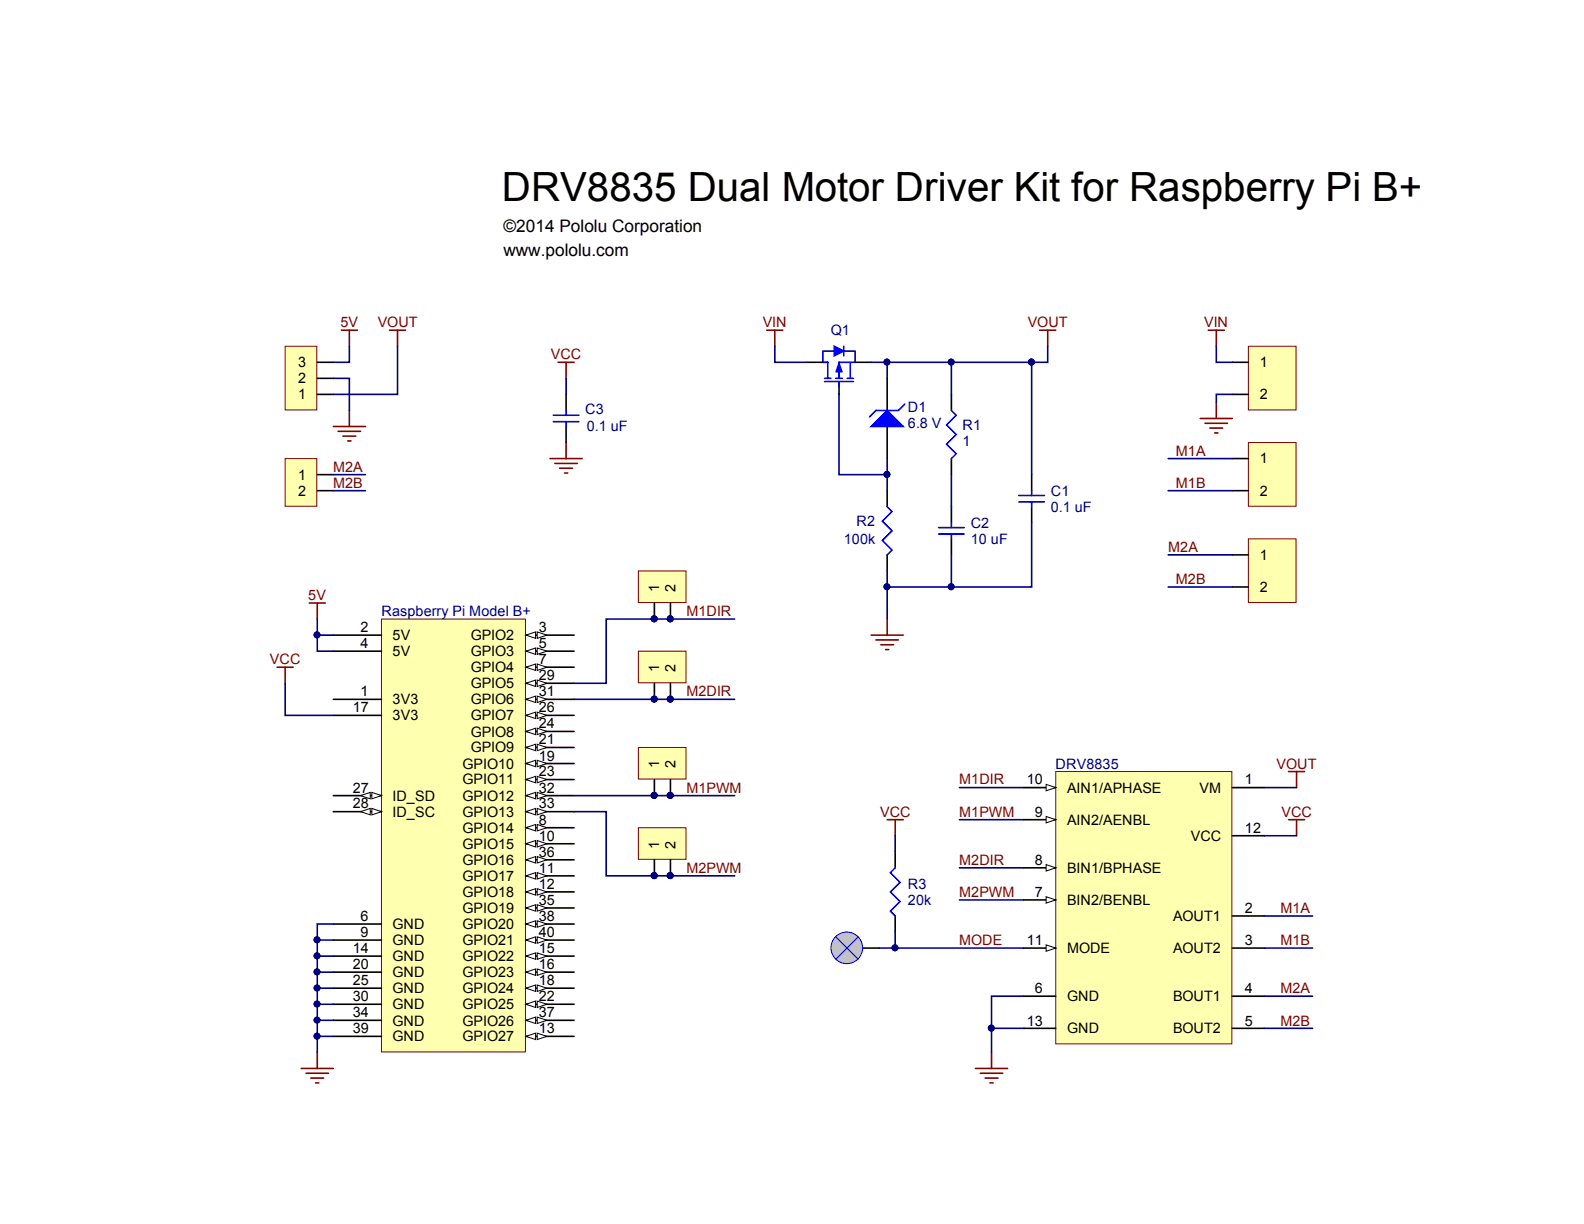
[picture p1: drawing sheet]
<svg xmlns="http://www.w3.org/2000/svg" width="279mm" height="216mm" viewBox="0 0 279 216" stroke-linecap="round" stroke-linejoin="round" font-family="sans-serif">
<defs><g id="words">
<text font-size="7.1" x="88.5" y="35.5">DRV8835 Dual Motor Driver Kit for Raspberry Pi B+</text>
<g font-size="3">
<text x="88.8" y="40.9">©2014 Pololu Corporation</text>
<text x="88.8" y="45.1">www.pololu.com</text>
</g>
<g font-size="2.5" fill="#800000">
<text x="60" y="57.7">5V</text>
<text x="66.6" y="57.7">VOUT</text>
<text x="134.5" y="57.7">VIN</text>
<text x="181.3" y="57.7">VOUT</text>
<text x="212.4" y="57.7">VIN</text>
<text x="97.2" y="63.4">VCC</text>
<text x="58.8" y="83.2">M2A</text>
<text x="207.4" y="80.4">M1A</text>
<text x="58.8" y="86.1">M2B</text>
<text x="207.4" y="86.1">M1B</text>
<text x="206.1" y="97.4">M2A</text>
<text x="54.4" y="105.8">5V</text>
<text x="207.4" y="103">M2B</text>
<text x="121.1" y="108.6">M1DIR</text>
<text x="47.6" y="117.2">VCC</text>
<text x="121.1" y="122.8">M2DIR</text>
<text x="225.2" y="135.6">VOUT</text>
<text x="121.1" y="139.8">M1PWM</text>
<text x="169.2" y="138.4">M1DIR</text>
<text x="155.2" y="144">VCC</text>
<text x="169.2" y="144">M1PWM</text>
<text x="226" y="144">VCC</text>
<text x="121.1" y="153.9">M2PWM</text>
<text x="169.2" y="152.6">M2DIR</text>
<text x="169.2" y="158.2">M2PWM</text>
<text x="225.9" y="161">M1A</text>
<text x="169.2" y="166.7">MODE</text>
<text x="225.9" y="166.7">M1B</text>
<text x="225.9" y="175.2">M2A</text>
<text x="225.9" y="180.9">M2B</text>
</g>
<g font-size="2.5" fill="#000080">
<text x="146.5" y="59.1">Q1</text>
<text x="103.2" y="73">C3</text>
<text x="103.5" y="76.1">0.1 uF</text>
<text x="160.2" y="72.7">D1</text>
<text x="160.2" y="75.6">6.8 V</text>
<text x="169.8" y="75.8">R1</text>
<text x="169.8" y="78.6">1</text>
<text x="185.4" y="87.4">C1</text>
<text x="148.8" y="95.9">100k</text>
<text x="151.1" y="92.8">R2</text>
<text x="171.2" y="95.9">10 uF</text>
<text x="171.2" y="93.1">C2</text>
<text x="185.4" y="90.3">0.1 uF</text>
<text x="67.3" y="108.6">Raspberry Pi Model B+</text>
<text x="186.2" y="135.6">DRV8835</text>
<text x="160.2" y="159.6">20k</text>
<text x="160.2" y="156.8">R3</text>
</g>
<g font-size="2.5">
<text x="52.6" y="64.8">3</text>
<text x="222.2" y="64.8">1</text>
<text x="52.6" y="70.4">1</text>
<text x="52.6" y="67.6">2</text>
<text x="222.2" y="70.4">2</text>
<text x="222.2" y="81.7">1</text>
<text x="52.6" y="84.6">1</text>
<text x="52.6" y="87.4">2</text>
<text x="222.2" y="87.4">2</text>
<text x="222.2" y="98.7">1</text>
<text x="116.3" y="104.4" transform="rotate(-90 116.3 104.4)">1</text>
<text x="119.1" y="104.4" transform="rotate(-90 119.1 104.4)">2</text>
<text x="222.2" y="104.4">2</text>
<text x="63.6" y="111.5">2</text>
<text x="69.3" y="112.9">5V</text>
<text x="83" y="112.9">GPIO2</text>
<text x="95" y="111.5">3</text>
<text x="63.6" y="114.3">4</text>
<text x="69.3" y="115.7">5V</text>
<text x="83" y="115.7">GPIO3</text>
<text x="83" y="118.6">GPIO4</text>
<text x="95" y="114.3">5</text>
<text x="95" y="117.2">7</text>
<text x="95" y="119.9">29</text>
<text x="116.3" y="118.5" transform="rotate(-90 116.3 118.5)">1</text>
<text x="119.1" y="118.5" transform="rotate(-90 119.1 118.5)">2</text>
<text x="62.2" y="125.6">17</text>
<text x="63.6" y="122.8">1</text>
<text x="69.3" y="124.3">3V3</text>
<text x="83" y="121.4">GPIO5</text>
<text x="83" y="124.3">GPIO6</text>
<text x="95" y="125.6">26</text>
<text x="95" y="122.8">31</text>
<text x="69.3" y="127">3V3</text>
<text x="83" y="129.9">GPIO8</text>
<text x="83" y="127">GPIO7</text>
<text x="95" y="131.3">21</text>
<text x="95" y="128.5">24</text>
<text x="81.6" y="135.6">GPIO10</text>
<text x="83" y="132.7">GPIO9</text>
<text x="95" y="134.1">19</text>
<text x="95" y="136.9">23</text>
<text x="116.3" y="135.5" transform="rotate(-90 116.3 135.5)">1</text>
<text x="119.1" y="135.5" transform="rotate(-90 119.1 135.5)">2</text>
<text x="62.2" y="139.8">27</text>
<text x="62.2" y="142.6">28</text>
<text x="69.3" y="141.2">ID_SD</text>
<text x="81.6" y="138.4">GPIO11</text>
<text x="81.6" y="141.2">GPIO12</text>
<text x="95" y="139.8">32</text>
<text x="95" y="142.6">33</text>
<text x="181.1" y="138.4">10</text>
<text x="188.2" y="139.8">AIN1/APHASE</text>
<text x="211.6" y="139.8">VM</text>
<text x="219.6" y="138.4">1</text>
<text x="69.3" y="144">ID_SC</text>
<text x="81.6" y="146.9">GPIO14</text>
<text x="81.6" y="149.7">GPIO15</text>
<text x="81.6" y="144">GPIO13</text>
<text x="95" y="145.5">8</text>
<text x="95" y="148.3">10</text>
<text x="116.3" y="149.7" transform="rotate(-90 116.3 149.7)">1</text>
<text x="119.1" y="149.7" transform="rotate(-90 119.1 149.7)">2</text>
<text x="182.6" y="144">9</text>
<text x="188.2" y="145.5">AIN2/AENBL</text>
<text x="210" y="148.3">VCC</text>
<text x="219.6" y="146.9">12</text>
<text x="81.6" y="155.4">GPIO17</text>
<text x="81.6" y="152.6">GPIO16</text>
<text x="95" y="153.9">11</text>
<text x="95" y="151.1">36</text>
<text x="182.6" y="152.6">8</text>
<text x="188.2" y="153.9">BIN1/BPHASE</text>
<text x="81.6" y="158.2">GPIO18</text>
<text x="81.6" y="161">GPIO19</text>
<text x="95" y="156.8">12</text>
<text x="95" y="159.6">35</text>
<text x="182.6" y="158.2">7</text>
<text x="188.2" y="159.6">BIN2/BENBL</text>
<text x="219.6" y="161">2</text>
<text x="63.6" y="162.5">6</text>
<text x="63.6" y="165.3">9</text>
<text x="69.3" y="163.9">GND</text>
<text x="69.3" y="166.7">GND</text>
<text x="81.6" y="163.9">GPIO20</text>
<text x="81.6" y="166.7">GPIO21</text>
<text x="95" y="162.5">38</text>
<text x="95" y="165.3">40</text>
<text x="181.1" y="166.7">11</text>
<text x="206.9" y="162.5">AOUT1</text>
<text x="219.6" y="166.7">3</text>
<text x="62.2" y="168.1">14</text>
<text x="62.2" y="170.9">20</text>
<text x="62.2" y="173.8">25</text>
<text x="69.3" y="169.6">GND</text>
<text x="69.3" y="172.4">GND</text>
<text x="81.6" y="169.6">GPIO22</text>
<text x="81.6" y="172.4">GPIO23</text>
<text x="95" y="168.1">15</text>
<text x="95" y="170.9">16</text>
<text x="95" y="173.8">18</text>
<text x="188.2" y="168.1">MODE</text>
<text x="206.9" y="168.1">AOUT2</text>
<text x="62.2" y="176.6">30</text>
<text x="62.2" y="179.5">34</text>
<text x="69.3" y="175.2">GND</text>
<text x="69.3" y="178">GND</text>
<text x="81.6" y="175.2">GPIO24</text>
<text x="81.6" y="178">GPIO25</text>
<text x="95" y="176.6">22</text>
<text x="95" y="179.5">37</text>
<text x="182.6" y="175.2">6</text>
<text x="188.2" y="176.6">GND</text>
<text x="206.9" y="176.6">BOUT1</text>
<text x="219.6" y="175.2">4</text>
<text x="62.2" y="182.2">39</text>
<text x="69.3" y="180.9">GND</text>
<text x="69.3" y="183.7">GND</text>
<text x="81.6" y="183.7">GPIO27</text>
<text x="81.6" y="180.9">GPIO26</text>
<text x="95" y="182.2">13</text>
<text x="181.1" y="180.9">13</text>
<text x="188.2" y="182.2">GND</text>
<text x="206.9" y="182.2">BOUT2</text>
<text x="219.6" y="180.9">5</text>
</g>
</g></defs>
<path d="M186.2 136.1h31.1v48h-31.1z" fill="#ffffb0" stroke="#800000" stroke-width=".18"/>
<path d="M180.6 138.9h5.6M217.4 138.9h5.6M217.4 147.4h5.6M180.6 175.7h5.6" fill="none" stroke="#000" stroke-width=".28"/>
<path d="M184.5 138.4l1.7 .5-1.7 .6z" fill="#fff" stroke="#000" stroke-width=".18"/>
<path d="M180.6 144.6h5.6" fill="none" stroke="#000" stroke-width=".28"/>
<path d="M184.5 144l1.7 .6-1.7 .6z" fill="#fff" stroke="#000" stroke-width=".18"/>
<path d="M180.6 153.1h5.6" fill="none" stroke="#000" stroke-width=".28"/>
<path d="M184.5 152.5l1.7 .6-1.7 .5z" fill="#fff" stroke="#000" stroke-width=".18"/>
<path d="M180.6 158.7h5.6" fill="none" stroke="#000" stroke-width=".28"/>
<path d="M184.5 158.2l1.7 .5-1.7 .6z" fill="#fff" stroke="#000" stroke-width=".18"/>
<path d="M180.6 167.2h5.6" fill="none" stroke="#000" stroke-width=".28"/>
<path d="M184.5 166.7l1.7 .5-1.7 .6z" fill="#fff" stroke="#000" stroke-width=".18"/>
<g fill="none" stroke="#000" stroke-width=".28">
<path d="M142.3 63.9h2.9M148 68.2v1.4M150.8 63.9h2.9M156.5 66.7v5.7M156.5 75.2v5.7M167.8 69.6v2.8M156.5 86.6v2.8M156.5 97.9v2.8M167.8 80.9v2.8M167.8 89.4v2.8M167.8 95v2.9M182 83.7v2.9"/>
<path d="M182 89.4v2.8M217.4 161.6h5.6M217.4 167.2h5.6M217.4 175.7h5.6M180.6 181.4h5.6M217.4 181.4h5.6"/>
</g>
<g fill="none" stroke="#800000" stroke-width=".28">
<path d="M135.2 58.2h2.9M136.7 58.2v2.9M183.4 58.2h2.8M184.8 58.2v2.9M48.9 117.7h2.8M50.3 117.7v2.8M153.7 112h5.6M154.5 112.9h4M155.4 113.7h2.2M156.2 114.6h.6M156.5 109.2v2.8M156.5 144.6h2.8"/>
<path d="M157.9 144.6v2.8M53.1 188.5h5.7M54 189.3h3.9M54.8 190.2h2.3M55.7 191h.5M56 185.6v2.9M172.1 188.5h5.6M172.9 189.3h4M173.8 190.2h2.2M174.6 191h.6M174.9 185.6v2.9"/>
</g>
<g fill="none" stroke="#00f" stroke-width=".28">
<path d="M145.4 67.3h5.1M145.4 66.7h1.2M147.1 61.9h-1.9v2h.8v2.8M147.4 66.7h1.2M148 67.3v.9M148.8 61.9h2v2h-2.8v2.8M148.8 61.1v1.7M149.4 66.7h1.1M150 63.9v2.8M159.6 71.3l-1.1 1.1h-4l-1.1 1.1M167.8 72.4l.9 .8-1.7 1.7 1.7 1.7-1.7 1.7 1.7 1.7-.9 .9M156.5 89.4l.8 .8-1.7 1.7 1.7 1.7-1.7 1.7 1.7 1.7-.8 .9"/>
<path d="M165.5 93.1h4.6M165.5 94.2h4.6M167.8 92.2v.9M167.8 94.2v.8M179.7 87.4h4.5M179.7 88.5h4.5M182 86.6v.8M182 88.5v.9"/>
</g>
<path d="M148 63.9l.6 1.7h-1.2z" fill="#00f" stroke="#00f" stroke-width=".18"/>
<g fill="#00f" stroke="#00f" stroke-width=".28">
<path d="M147.1 61.1l1.7 .8-1.7 .9z"/>
<path d="M153.7 75.2l2.8-2.8 2.8 2.8z"/>
</g>
<path d="M112.6 146h8.4v5.6h-8.4z" fill="#ffffb0" stroke="#800000" stroke-width=".18"/>
<path d="M115.4 151.7v2.8M118.3 151.7v2.8" fill="none" stroke="#000" stroke-width=".28"/>
<g fill="#000080" stroke="#000080" stroke-width=".18">
<circle cx="115.4" cy="154.4" r=".52"/>
<circle cx="118.2" cy="154.4" r=".52"/>
</g>
<path d="M112.6 114.9h8.4v5.5h-8.4z" fill="#ffffb0" stroke="#800000" stroke-width=".18"/>
<path d="M99.9 69.6v2.8M99.9 75.2v2.9M115.4 120.5v2.9M118.3 120.5v2.9" fill="none" stroke="#000" stroke-width=".28"/>
<g fill="#000080" stroke="#000080" stroke-width=".18">
<circle cx="115.4" cy="123.3" r=".52"/>
<circle cx="118.2" cy="123.3" r=".52"/>
</g>
<g fill="none" stroke="#800000" stroke-width=".28">
<path d="M213.1 58.2h2.9M214.5 58.2v2.9M98.4 63.9h2.9M99.9 63.9v2.8M99.9 78.1v2.8M211.7 73.8h5.7M212.6 74.7h3.9M213.4 75.5h2.3M214.3 76.4h.5M214.5 71v2.8M97 80.9h5.7M97.9 81.7h3.9"/>
<path d="M98.7 82.6h2.3M99.6 83.4h.5M227.3 136.1h2.8M228.7 136.1v2.8M227.3 144.6h2.8M228.7 144.6v2.8"/>
</g>
<path d="M97.6 73.2h4.5M97.6 74.4h4.5M99.9 72.4v.8M99.9 74.4v.8" fill="none" stroke="#00f" stroke-width=".28"/>
<path d="M220.2 78.1h8.4v11.2h-8.4z" fill="#ffffb0" stroke="#800000" stroke-width=".18"/>
<path d="M217.4 80.9h2.8M217.4 86.6h2.8" fill="none" stroke="#000" stroke-width=".28"/>
<path d="M220.2 95h8.4v11.3h-8.4z" fill="#ffffb0" stroke="#800000" stroke-width=".18"/>
<path d="M217.4 97.9h2.8M217.4 103.5h2.8" fill="none" stroke="#000" stroke-width=".28"/>
<path d="M220.2 61.1h8.4v11.2h-8.4z" fill="#ffffb0" stroke="#800000" stroke-width=".18"/>
<path d="M217.4 63.9h2.8M217.4 69.6h2.8" fill="none" stroke="#000" stroke-width=".28"/>
<path d="M112.6 131.8h8.4v5.6h-8.4z" fill="#ffffb0" stroke="#800000" stroke-width=".18"/>
<path d="M115.4 137.5v2.8M118.3 137.5v2.8" fill="none" stroke="#000" stroke-width=".28"/>
<g fill="#000080" stroke="#000080" stroke-width=".18">
<circle cx="115.4" cy="140.3" r=".52"/>
<circle cx="118.2" cy="140.3" r=".52"/>
</g>
<path d="M112.6 100.7h8.4v5.6h-8.4z" fill="#ffffb0" stroke="#800000" stroke-width=".18"/>
<path d="M115.4 106.4v2.8M118.3 106.4v2.8" fill="none" stroke="#000" stroke-width=".28"/>
<g fill="#000080" stroke="#000080" stroke-width=".18">
<circle cx="115.4" cy="109.2" r=".52"/>
<circle cx="118.2" cy="109.2" r=".52"/>
</g>
<path d="M67.3 109.2h25.4v76.3h-25.4z" fill="#ffffb0" stroke="#800000" stroke-width=".18"/>
<path d="M58.8 112h8.5M92.8 112h8.5M58.8 123.4h8.5" fill="none" stroke="#000" stroke-width=".28"/>
<g fill="#fff" stroke="#000" stroke-width=".18">
<path d="M92.8 112l1.7-.5v1.1z"/>
<path d="M94.8 111.5l1.7 .5-1.7 .6z"/>
</g>
<path d="M58.8 114.9h8.5M92.8 114.9h8.5" fill="none" stroke="#000" stroke-width=".28"/>
<g fill="#fff" stroke="#000" stroke-width=".18">
<path d="M92.8 114.9l1.7-.6v1.1z"/>
<path d="M94.8 114.3l1.7 .6-1.7 .5z"/>
</g>
<path d="M92.8 117.7h8.5M58.8 163h8.5" fill="none" stroke="#000" stroke-width=".28"/>
<g fill="#fff" stroke="#000" stroke-width=".18">
<path d="M92.8 117.7l1.7-.6v1.2z"/>
<path d="M94.8 117.1l1.7 .6-1.7 .6z"/>
</g>
<path d="M92.8 146h8.5" fill="none" stroke="#000" stroke-width=".28"/>
<g fill="#fff" stroke="#000" stroke-width=".18">
<path d="M92.8 146l1.7-.6v1.2z"/>
<path d="M94.8 145.4l1.7 .6-1.7 .6z"/>
</g>
<path d="M92.8 148.8h8.5M58.8 165.8h8.5" fill="none" stroke="#000" stroke-width=".28"/>
<g fill="#fff" stroke="#000" stroke-width=".18">
<path d="M92.8 148.8l1.7-.5v1.1z"/>
<path d="M94.8 148.3l1.7 .5-1.7 .6z"/>
</g>
<path d="M92.8 154.5h8.5" fill="none" stroke="#000" stroke-width=".28"/>
<g fill="#fff" stroke="#000" stroke-width=".18">
<path d="M92.8 154.5l1.7-.6v1.2z"/>
<path d="M94.8 153.9l1.7 .6-1.7 .6z"/>
</g>
<path d="M92.8 157.3h8.5" fill="none" stroke="#000" stroke-width=".28"/>
<g fill="#fff" stroke="#000" stroke-width=".18">
<path d="M92.8 157.3l1.7-.5v1.1z"/>
<path d="M94.8 156.8l1.7 .5-1.7 .6z"/>
</g>
<path d="M92.8 182.8h8.5" fill="none" stroke="#000" stroke-width=".28"/>
<g fill="#fff" stroke="#000" stroke-width=".18">
<path d="M92.8 182.8l1.7-.6v1.2z"/>
<path d="M94.8 182.2l1.7 .6-1.7 .6z"/>
</g>
<path d="M58.8 168.6h8.5M92.8 168.6h8.5" fill="none" stroke="#000" stroke-width=".28"/>
<g fill="#fff" stroke="#000" stroke-width=".18">
<path d="M92.8 168.6l1.7-.5v1.1z"/>
<path d="M94.8 168.1l1.7 .5-1.7 .6z"/>
</g>
<path d="M92.8 171.5h8.5" fill="none" stroke="#000" stroke-width=".28"/>
<g fill="#fff" stroke="#000" stroke-width=".18">
<path d="M92.8 171.5l1.7-.6v1.1z"/>
<path d="M94.8 170.9l1.7 .6-1.7 .5z"/>
</g>
<path d="M58.8 126.2h8.5M92.8 174.3h8.5" fill="none" stroke="#000" stroke-width=".28"/>
<g fill="#fff" stroke="#000" stroke-width=".18">
<path d="M92.8 174.3l1.7-.6v1.2z"/>
<path d="M94.8 173.7l1.7 .6-1.7 .6z"/>
</g>
<path d="M92.8 134.7h8.5" fill="none" stroke="#000" stroke-width=".28"/>
<g fill="#fff" stroke="#000" stroke-width=".18">
<path d="M92.8 134.7l1.7-.6v1.1z"/>
<path d="M94.8 134.1l1.7 .6-1.7 .5z"/>
</g>
<path d="M92.8 131.8h8.5M58.8 171.5h8.5" fill="none" stroke="#000" stroke-width=".28"/>
<g fill="#fff" stroke="#000" stroke-width=".18">
<path d="M92.8 131.8l1.7-.5v1.1z"/>
<path d="M94.8 131.3l1.7 .5-1.7 .6z"/>
</g>
<path d="M92.8 177.1h8.5" fill="none" stroke="#000" stroke-width=".28"/>
<g fill="#fff" stroke="#000" stroke-width=".18">
<path d="M92.8 177.1l1.7-.5v1.1z"/>
<path d="M94.8 176.6l1.7 .5-1.7 .6z"/>
</g>
<path d="M92.8 137.5h8.5" fill="none" stroke="#000" stroke-width=".28"/>
<g fill="#fff" stroke="#000" stroke-width=".18">
<path d="M92.8 137.5l1.7-.6v1.2z"/>
<path d="M94.8 136.9l1.7 .6-1.7 .6z"/>
</g>
<path d="M92.8 129h8.5" fill="none" stroke="#000" stroke-width=".28"/>
<g fill="#fff" stroke="#000" stroke-width=".18">
<path d="M92.8 129l1.7-.6v1.2z"/>
<path d="M94.8 128.4l1.7 .6-1.7 .6z"/>
</g>
<path d="M92.8 126.2h8.5M58.8 174.3h8.5" fill="none" stroke="#000" stroke-width=".28"/>
<g fill="#fff" stroke="#000" stroke-width=".18">
<path d="M92.8 126.2l1.7-.6v1.1z"/>
<path d="M94.8 125.6l1.7 .6-1.7 .5z"/>
</g>
<path d="M58.8 140.3h8.5" fill="none" stroke="#000" stroke-width=".28"/>
<g fill="#fff" stroke="#000" stroke-width=".18">
<path d="M65.6 139.8l1.7 .5-1.7 .6z"/>
<path d="M63.6 140.3l1.7-.5v1.1z"/>
</g>
<path d="M58.8 143.2h8.5" fill="none" stroke="#000" stroke-width=".28"/>
<g fill="#fff" stroke="#000" stroke-width=".18">
<path d="M65.6 142.6l1.7 .6-1.7 .5z"/>
<path d="M63.6 143.2l1.7-.6v1.1z"/>
</g>
<path d="M92.8 120.5h8.5" fill="none" stroke="#000" stroke-width=".28"/>
<g fill="#fff" stroke="#000" stroke-width=".18">
<path d="M92.8 120.5l1.7-.5v1.1z"/>
<path d="M94.8 120l1.7 .5-1.7 .6z"/>
</g>
<path d="M92.8 123.4h8.5M58.8 177.1h8.5" fill="none" stroke="#000" stroke-width=".28"/>
<g fill="#fff" stroke="#000" stroke-width=".18">
<path d="M92.8 123.4l1.7-.6v1.1z"/>
<path d="M94.8 122.8l1.7 .6-1.7 .5z"/>
</g>
<path d="M92.8 140.3h8.5" fill="none" stroke="#000" stroke-width=".28"/>
<g fill="#fff" stroke="#000" stroke-width=".18">
<path d="M92.8 140.3l1.7-.5v1.1z"/>
<path d="M94.8 139.8l1.7 .5-1.7 .6z"/>
</g>
<path d="M92.8 143.2h8.5" fill="none" stroke="#000" stroke-width=".28"/>
<g fill="#fff" stroke="#000" stroke-width=".18">
<path d="M92.8 143.2l1.7-.6v1.1z"/>
<path d="M94.8 142.6l1.7 .6-1.7 .5z"/>
</g>
<path d="M58.8 180h8.5M92.8 160.2h8.5" fill="none" stroke="#000" stroke-width=".28"/>
<g fill="#fff" stroke="#000" stroke-width=".18">
<path d="M92.8 160.2l1.7-.6v1.1z"/>
<path d="M94.8 159.6l1.7 .6-1.7 .5z"/>
</g>
<path d="M92.8 151.7h8.5" fill="none" stroke="#000" stroke-width=".28"/>
<g fill="#fff" stroke="#000" stroke-width=".18">
<path d="M92.8 151.7l1.7-.6v1.1z"/>
<path d="M94.8 151.1l1.7 .6-1.7 .5z"/>
</g>
<path d="M92.8 180h8.5" fill="none" stroke="#000" stroke-width=".28"/>
<g fill="#fff" stroke="#000" stroke-width=".18">
<path d="M92.8 180l1.7-.6v1.1z"/>
<path d="M94.8 179.4l1.7 .6-1.7 .5z"/>
</g>
<path d="M92.8 163h8.5" fill="none" stroke="#000" stroke-width=".28"/>
<g fill="#fff" stroke="#000" stroke-width=".18">
<path d="M92.8 163l1.7-.6v1.2z"/>
<path d="M94.8 162.4l1.7 .6-1.7 .6z"/>
</g>
<path d="M92.8 165.8h8.5M58.8 182.8h8.5" fill="none" stroke="#000" stroke-width=".28"/>
<g fill="#fff" stroke="#000" stroke-width=".18">
<path d="M92.8 165.8l1.7-.6v1.2z"/>
<path d="M94.8 165.2l1.7 .6-1.7 .6z"/>
</g>
<path d="M54.5 106.4h2.9M56 106.4v2.8" fill="none" stroke="#800000" stroke-width=".28"/>
<path d="M157.9 150.2v2.9M152.2 167.2h2.9M157.9 161.6v2.8" fill="none" stroke="#000" stroke-width=".28"/>
<path d="M157.9 153.1l-.8 .8 1.7 1.7-1.7 1.7 1.7 1.7-1.7 1.7 .8 .9" fill="none" stroke="#00f" stroke-width=".28"/>
<circle cx="149.4" cy="167.2" r="2.79" fill="#c0c0c0" stroke="#00f" stroke-width=".18"/>
<path d="M147.4 165.2l4 4M151.4 165.2l-4 4" fill="none" stroke="#00f" stroke-width=".18"/>
<path d="M50.3 80.9h5.6v8.4h-5.6z" fill="#ffffb0" stroke="#800000" stroke-width=".18"/>
<path d="M56 83.7h2.8M56 86.6h2.8" fill="none" stroke="#000" stroke-width=".28"/>
<path d="M50.3 61.1h5.6v11.2h-5.6z" fill="#ffffb0" stroke="#800000" stroke-width=".18"/>
<path d="M56 69.6h2.8M56 66.7h2.8M56 63.9h2.8" fill="none" stroke="#000" stroke-width=".28"/>
<path d="M60.2 58.2h2.8M61.6 58.2v2.9M68.7 58.2h2.8M70.1 58.2v2.9M58.8 75.2h5.7M59.6 76.1h4M60.5 76.9h2.3M61.3 77.8h.6M61.6 72.4v2.8" fill="none" stroke="#800000" stroke-width=".28"/>
<g fill="none" stroke="#000080" stroke-width=".28">
<path d="M58.8 66.7h2.8v5.7M61.6 61.1v2.8h-2.8M70.1 61.1v8.5h-11.3M99.9 66.7v2.9M136.7 61.1v2.8h5.6M148 69.6v14.1h8.5M153.7 63.9h2.8M167.8 63.9v5.7M182 63.9h-25.5v2.8M182 63.9v19.8M184.8 61.1v2.8h-2.8M214.5 61.1v2.8h2.9"/>
<path d="M217.4 69.6h-2.9v1.4M58.8 86.6h5.7M58.8 83.7h5.7M156.5 80.9v5.7M167.8 83.7v5.7M167.8 97.9v5.6M182 92.2v11.3h-25.5M206 80.9h11.4M206 86.6h11.4M206 97.9h11.4M56 109.2v5.7h2.8M56 112h2.8"/>
<path d="M129.6 109.2h-22.7v11.3h-5.6M156.5 100.7v8.5M206 103.5h11.4M50.3 120.5v5.7h8.5M101.3 123.4h28.3M169.2 138.9h11.4M223 138.9h5.7M101.3 140.3h28.3M101.3 143.2h5.6v11.3h22.7M157.9 147.4v2.8M169.2 144.6h11.4M169.2 153.1h11.4"/>
<path d="M169.2 158.7h11.4M223 147.4h5.7M56 180h2.8M56 177.1h2.8M56 174.3h2.8M56 171.5h2.8M56 168.6h2.8M56 165.8h2.8M58.8 163h-2.8v22.6M155.1 167.2h2.8M157.9 164.4v2.8h22.7M180.6 175.7h-5.7v9.9"/>
<path d="M223 167.2h8.5M223 161.6h8.5M223 175.7h8.5M56 182.8h2.8M174.9 181.4h5.7M223 181.4h8.5"/>
</g>
<g fill="#000080" stroke="#000080" stroke-width=".18">
<circle cx="156.4" cy="103.5" r=".52"/>
<circle cx="156.4" cy="83.7" r=".52"/>
<circle cx="181.9" cy="63.9" r=".52"/>
<circle cx="174.9" cy="181.3" r=".52"/>
<circle cx="156.4" cy="63.9" r=".52"/>
<circle cx="167.8" cy="103.5" r=".52"/>
<circle cx="167.8" cy="63.9" r=".52"/>
<circle cx="157.9" cy="167.2" r=".52"/>
<circle cx="115.4" cy="140.3" r=".52"/>
<circle cx="118.2" cy="140.3" r=".52"/>
<circle cx="115.4" cy="109.2" r=".52"/>
<circle cx="118.2" cy="109.2" r=".52"/>
<circle cx="115.4" cy="123.3" r=".52"/>
<circle cx="118.2" cy="123.3" r=".52"/>
<circle cx="115.4" cy="154.4" r=".52"/>
<circle cx="118.2" cy="154.4" r=".52"/>
<circle cx="55.9" cy="112" r=".52"/>
<circle cx="55.9" cy="179.9" r=".52"/>
<circle cx="55.9" cy="177.1" r=".52"/>
<circle cx="55.9" cy="174.3" r=".52"/>
<circle cx="55.9" cy="171.4" r=".52"/>
<circle cx="55.9" cy="168.6" r=".52"/>
<circle cx="55.9" cy="165.8" r=".52"/>
<circle cx="55.9" cy="182.8" r=".52"/>
</g>
<use href="#words"/>
</svg>
